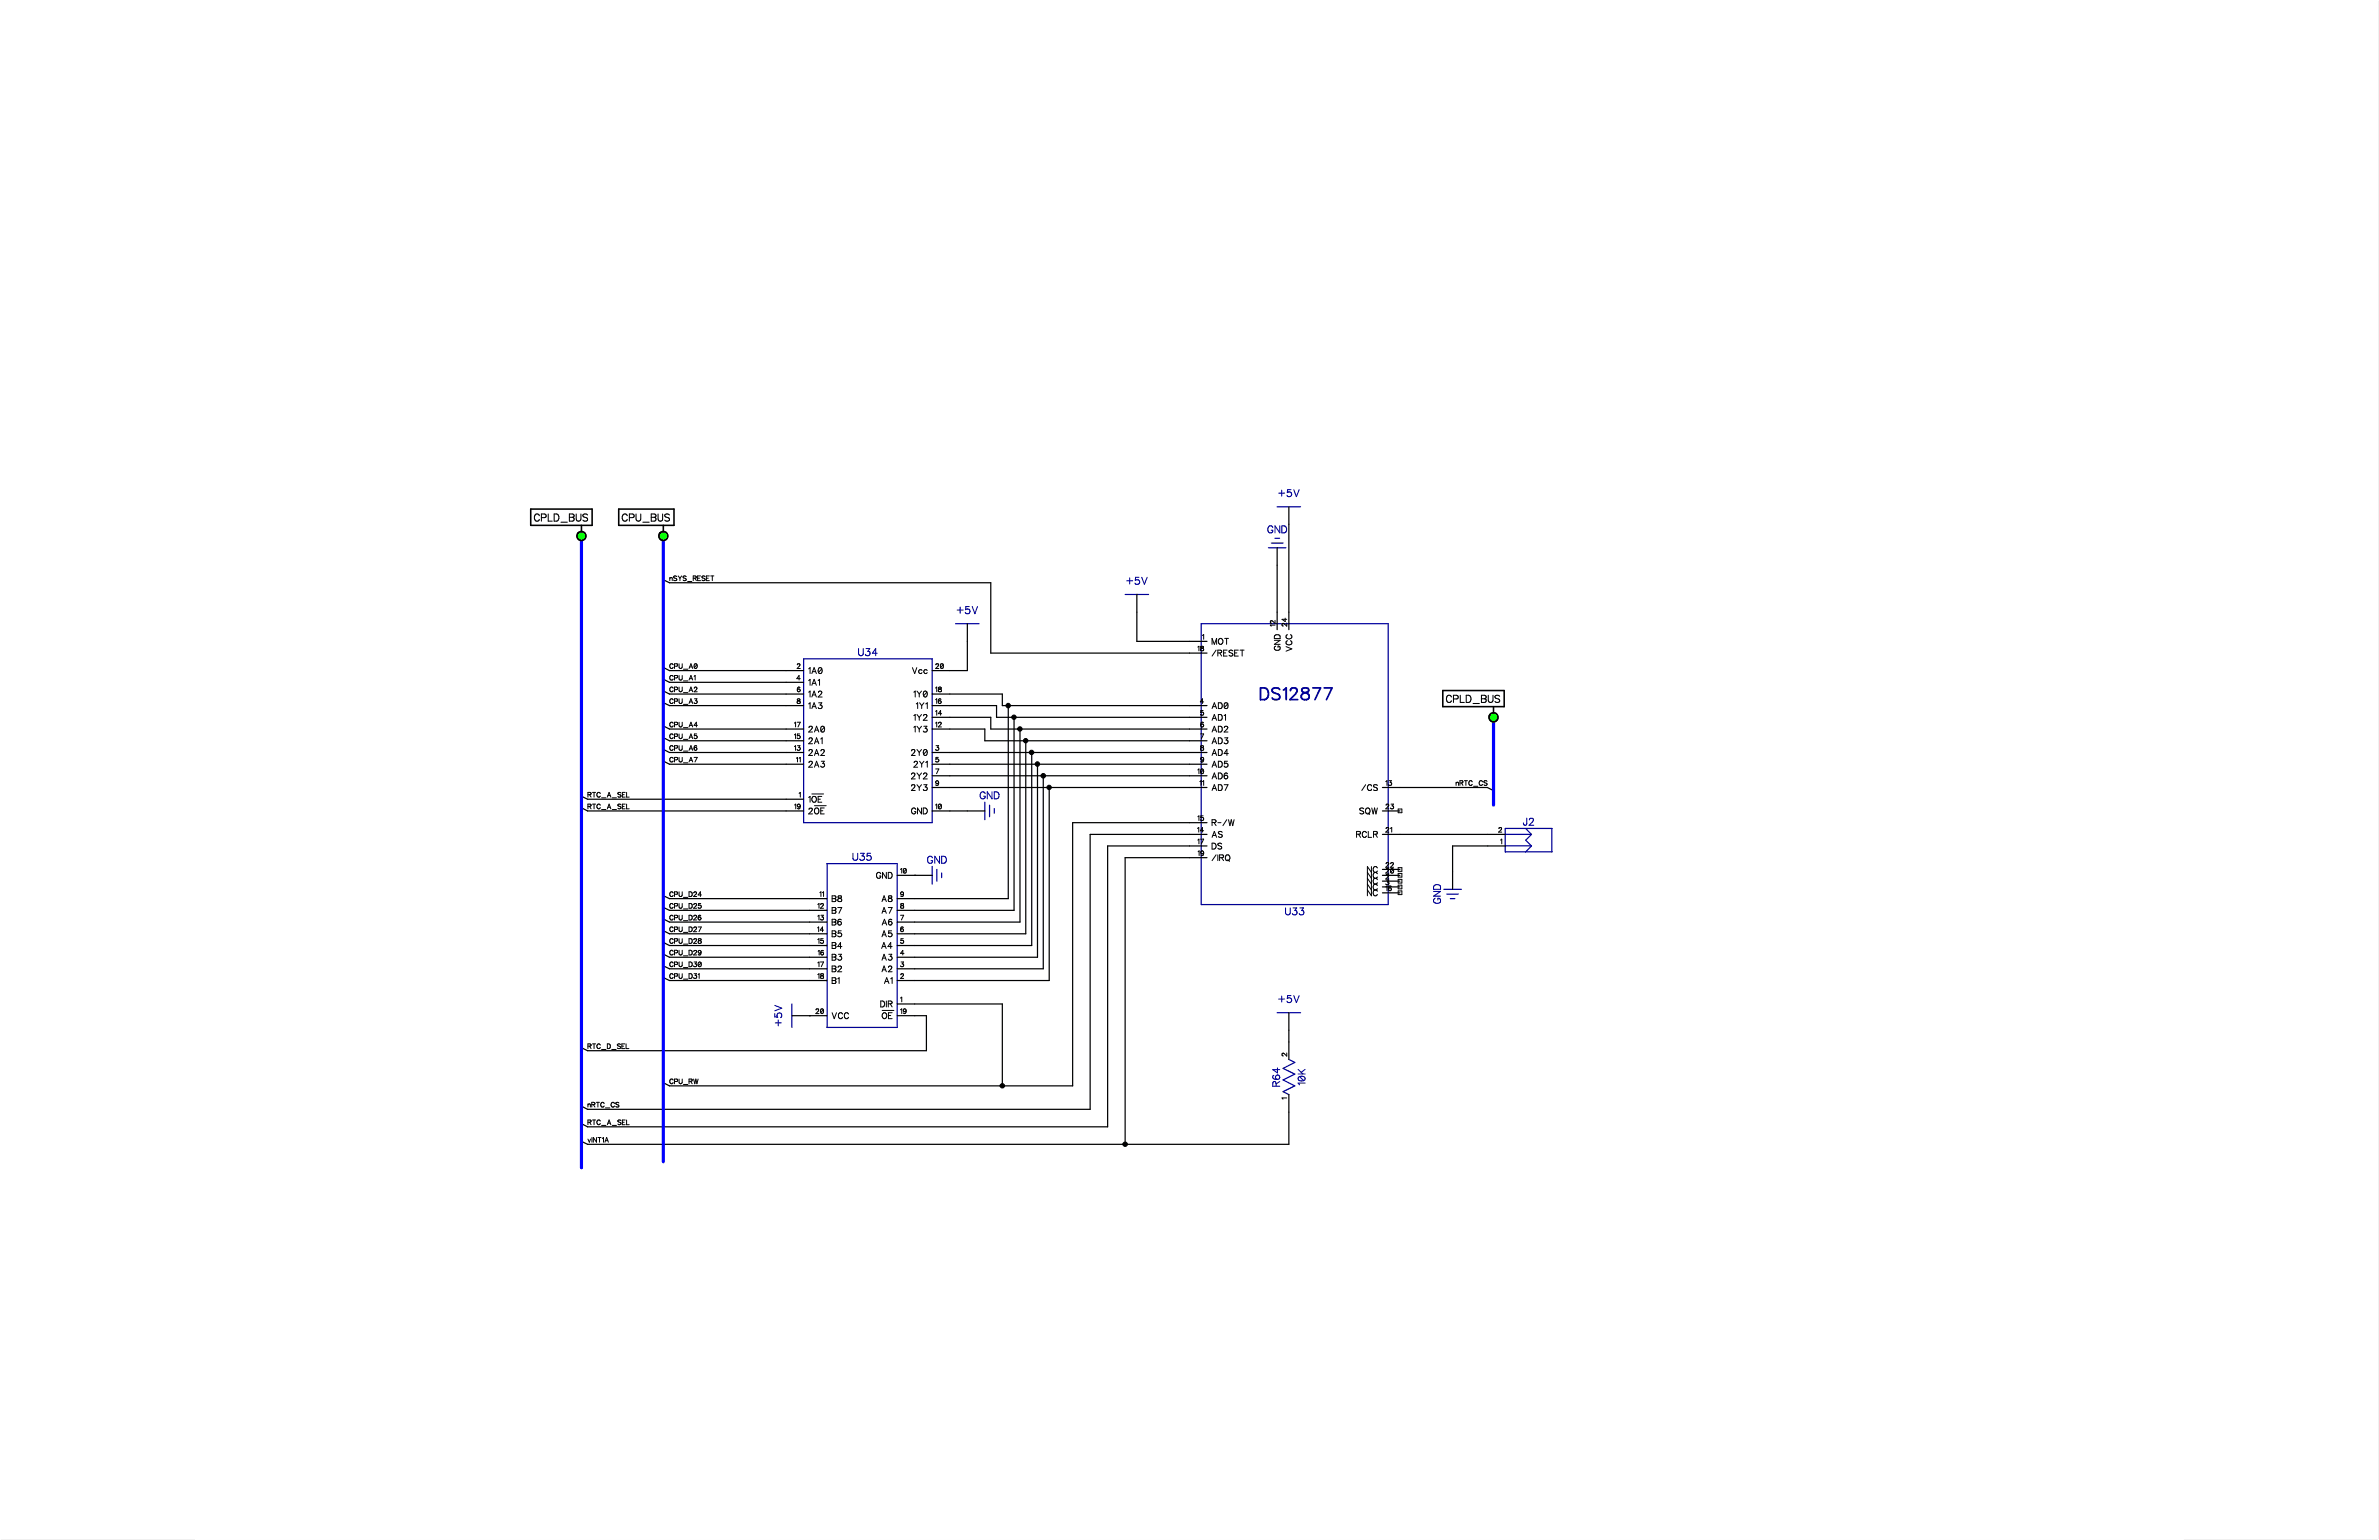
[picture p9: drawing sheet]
<svg xmlns="http://www.w3.org/2000/svg" width="432mm" height="279mm" viewBox="0 0 432 279" stroke-linecap="round" stroke-linejoin="round" font-family="sans-serif">
<defs><g id="words">
<text font-size="4.2" x="228.6" y="127.6">DS12877</text>
<g font-size="2.9">
<text x="95.3" y="94.9">CPLD_BUS CPU_BUS</text>
<text x="260.8" y="127.8">CPLD_BUS</text>
</g>
<g font-size="2.5">
<text x="232" y="90.5">+5V</text>
<text x="230" y="97.1">GND</text>
<text x="204.4" y="106.4">+5V</text>
<text x="173.6" y="111.7">+5V</text>
<text x="155.7" y="119.3">U34</text>
<text x="177.8" y="145.3">GND</text>
<text x="276.4" y="150.1">J2</text>
<text x="154.7" y="156.5">U35</text>
<text x="168.3" y="157">GND</text>
<text x="233.2" y="166.4">U33</text>
<text x="261.9" y="164" transform="rotate(-90 261.9 164)">GND</text>
<text x="232" y="182.3">+5V</text>
<text x="142.3" y="186.2" transform="rotate(-90 142.3 186.2)">+5V</text>
<text x="232.7" y="197.2" transform="rotate(-90 232.7 197.2)">R64</text>
<text x="237.3" y="196.9" transform="rotate(-90 237.3 196.9)">10K</text>
</g>
<g font-size="2.1">
<text x="219.9" y="117.2">MOT</text>
<text x="219.9" y="119.3">/RESET</text>
<text x="232.7" y="118.1" transform="rotate(-90 232.7 118.1)">GND</text>
<text x="234.8" y="118.2" transform="rotate(-90 234.8 118.2)">VCC</text>
<text x="146.7" y="122.5">1A0</text>
<text x="146.7" y="124.6">1A1</text>
<text x="165.5" y="122.5">Vcc</text>
<text x="146.7" y="126.8">1A2</text>
<text x="146.7" y="128.9">1A3</text>
<text x="165.8" y="131">1Y2</text>
<text x="165.8" y="126.8">1Y0</text>
<text x="166.2" y="128.9">1Y1</text>
<text x="219.9" y="128.9">AD0</text>
<text x="219.9" y="131">AD1</text>
<text x="146.7" y="137.4">2A2</text>
<text x="146.7" y="135.3">2A1</text>
<text x="146.7" y="133.1">2A0</text>
<text x="165.3" y="137.4">2Y0</text>
<text x="165.8" y="133.1">1Y3</text>
<text x="219.9" y="133.1">AD2</text>
<text x="219.9" y="135.3">AD3</text>
<text x="219.9" y="137.4">AD4</text>
<text x="146.7" y="139.5">2A3</text>
<text x="165.3" y="141.6">2Y2</text>
<text x="165.3" y="143.8">2Y3</text>
<text x="165.8" y="139.5">2Y1</text>
<text x="219.9" y="139.5">AD5</text>
<text x="219.9" y="141.6">AD6</text>
<text x="219.9" y="143.8">AD7</text>
<text x="247.1" y="143.8">/CS</text>
<text x="146.7" y="145.9">1~OE~</text>
<text x="146.7" y="148">2~OE~</text>
<text x="165.4" y="148">GND</text>
<text x="246.7" y="148">SQW</text>
<text x="219.9" y="152.2">AS</text>
<text x="219.9" y="150.1">R-/W</text>
<text x="219.9" y="154.4">DS</text>
<text x="246.1" y="152.2">RCLR</text>
<text x="159" y="159.7">GND</text>
<text x="219.9" y="156.5">/IRQ</text>
<text x="248.1" y="160.7">NC</text>
<text x="248.1" y="161.8">NC</text>
<text x="248.1" y="159.7">NC</text>
<text x="248.1" y="158.6">NC</text>
<text x="150.9" y="163.9">B8</text>
<text x="150.9" y="166">B7</text>
<text x="160" y="166">A7</text>
<text x="160" y="163.9">A8</text>
<text x="248.1" y="162.9">NC</text>
<text x="150.9" y="168.2">B6</text>
<text x="150.9" y="170.3">B5</text>
<text x="150.9" y="172.4">B4</text>
<text x="159.9" y="172.4">A4</text>
<text x="160" y="170.3">A5</text>
<text x="160" y="168.2">A6</text>
<text x="150.9" y="174.5">B3</text>
<text x="150.9" y="176.6">B2</text>
<text x="150.9" y="178.8">B1</text>
<text x="160" y="176.6">A2</text>
<text x="160" y="174.5">A3</text>
<text x="160.4" y="178.8">A1</text>
<text x="150.9" y="185.1">VCC</text>
<text x="159.8" y="183">DIR</text>
<text x="160" y="185.1">~OE</text>
</g>
<g font-size="1.7">
<text x="231.7" y="113.7" transform="rotate(-90 231.7 113.7)">12</text>
<text x="233.8" y="113.7" transform="rotate(-90 233.8 113.7)">24</text>
<text x="217.4" y="118.4">18</text>
<text x="218.2" y="116.2">1</text>
<text x="144.6" y="123.7">4</text>
<text x="144.6" y="121.5">2</text>
<text x="144.7" y="125.8">6</text>
<text x="169.8" y="125.8">18</text>
<text x="169.8" y="121.5">20</text>
<text x="144.6" y="127.9">8</text>
<text x="169.8" y="130">14</text>
<text x="169.8" y="127.9">16</text>
<text x="217.8" y="127.9">4</text>
<text x="217.8" y="130">5</text>
<text x="144.1" y="136.4">13</text>
<text x="144.1" y="134.3">15</text>
<text x="144.1" y="132.1">17</text>
<text x="169.8" y="136.4">3</text>
<text x="169.8" y="132.1">12</text>
<text x="217.8" y="134.3">7</text>
<text x="217.8" y="136.4">8</text>
<text x="217.9" y="132.1">6</text>
<text x="144.5" y="138.5">11</text>
<text x="169.8" y="138.5">5</text>
<text x="169.8" y="140.6">7</text>
<text x="169.8" y="142.8">9</text>
<text x="217.4" y="140.6">10</text>
<text x="217.7" y="142.8">11</text>
<text x="217.9" y="138.5">9</text>
<text x="251.5" y="142.8">13</text>
<text x="144.2" y="147">19</text>
<text x="145" y="144.9">1</text>
<text x="169.8" y="147">10</text>
<text x="217.4" y="149.1">15</text>
<text x="251.5" y="147">23</text>
<text x="217.3" y="151.2">14</text>
<text x="217.4" y="153.4">17</text>
<text x="217.4" y="155.5">19</text>
<text x="251.5" y="151.2">21</text>
<text x="272" y="151.2">2</text>
<text x="272.3" y="153.4">1</text>
<text x="163.4" y="158.7">10</text>
<text x="251.5" y="159.7">2</text>
<text x="251.5" y="160.8">3</text>
<text x="251.5" y="161.9">16</text>
<text x="251.5" y="158.7">20</text>
<text x="251.5" y="157.6">22</text>
<text x="148.4" y="165">12</text>
<text x="148.4" y="167.2">13</text>
<text x="148.7" y="162.9">11</text>
<text x="163.4" y="167.2">7</text>
<text x="163.4" y="165">8</text>
<text x="163.4" y="162.9">9</text>
<text x="148.3" y="169.3">14</text>
<text x="148.4" y="171.4">15</text>
<text x="148.4" y="173.5">16</text>
<text x="163.4" y="173.5">4</text>
<text x="163.4" y="171.4">5</text>
<text x="163.4" y="169.3">6</text>
<text x="148.4" y="175.7">17</text>
<text x="148.4" y="177.8">18</text>
<text x="163.4" y="177.8">2</text>
<text x="163.4" y="175.7">3</text>
<text x="148" y="184.1">20</text>
<text x="163.4" y="182">1</text>
<text x="163.4" y="184.1">19</text>
<text x="233.8" y="191.7" transform="rotate(-90 233.8 191.7)">2</text>
<text x="233.8" y="199.5" transform="rotate(-90 233.8 199.5)">1</text>
</g>
</g></defs>
<g fill="#000" stroke="#000" stroke-width=".18">
<path d="M0 0h431.8v279.4h-431.8z"/>
<circle cx="183" cy="128" r=".41"/>
<circle cx="184" cy="130.1" r=".4"/>
<circle cx="185.1" cy="132.3" r=".4"/>
<circle cx="186.2" cy="134.4" r=".4"/>
<circle cx="187.2" cy="136.5" r=".41"/>
<circle cx="188.3" cy="138.6" r=".41"/>
<circle cx="189.4" cy="140.7" r=".41"/>
<circle cx="190.4" cy="142.9" r=".4"/>
<circle cx="181.9" cy="197" r=".41"/>
<circle cx="204.2" cy="207.6" r=".41"/>
</g>
<g fill="#fff" stroke="#fff" stroke-width=".18">
<path d="M0 0h431.8v279.4h-431.8z"/>
<path d="M35.5 0h360.8v279.4h-360.8z"/>
</g>
<g fill="none" stroke="#000" stroke-width=".18">
<path d="M121.6 104.8v.5M121.6 104.9l.2-.1h.2v.5M122.8 104.6l-.2-.1-.3 .1v.2l.5 .2v.2l-.2 .1-.3-.1M123.1 104.5l.3 .4M123.4 104.9v.4M123.7 104.5l-.3 .4M124.6 104.6l-.3-.1-.3 .1v.2l.6 .3-.3 .2-.3-.1M124.8 105.5h.8M125.8 104.9h.5l.1-.2-.2-.2h-.4v.8M126.1 104.9l.3 .4M126.6 104.9h.4M127.2 104.5h-.6v.8h.6"/>
<path d="M128 104.6l-.2-.1-.4 .1 .1 .2 .3 .1 .2 .3-.2 .1-.4-.1M128.2 104.9h.4M128.7 104.5h-.5v.8h.5M129 104.5h.6M129.3 104.5v.8M217.4 117.4l.2-.1v.8M218 117.3v.2l.5 .3a.28 .28 0 0 1-.3 .3 .28 .28 0 0 1-.3-.4l.5-.3v-.1zM218.2 115.3l.3-.2v.9M220 116.9v-1.1l.4 1.1 .4-1.1v1.1M220.7 118l-.7 1M221 118.5l.7-.1v-.4h-.7v1M221.2 116a.47 .47 0 0 1 .8 .4 .47 .47 0 0 1-.8 .3l-.1-.2z"/>
<path d="M221.4 118.5l.3 .5M222.1 118.5h.4M222.3 115.8h.7M222.6 115.8v1.1M222.7 118h-.6v1h.6M223.8 118.1l-.3-.1-.4 .1 .1 .3 .6 .3v.2l-.3 .1-.4-.1M224.1 118.5h.4M224.8 118h-.7v1h.7M225.1 118h.7M225.5 118v1M230.6 112.7v.2l.2 .2M230.7 112.6l-.1 .1"/>
<path d="M231.3 116.2h1l-1 .7h1M231.3 115.3a.6 .6 0 0 1 1 .2v.4h-1zM231.4 113.4h-.8l.1 .2M231.4 112.6v.5l-.5-.5h-.2M231.6 117.2a.39 .39 0 0 0-.3 .5 .39 .39 0 0 0 .4 .3h.3a.38 .38 0 0 0 .4-.4 .38 .38 0 0 0-.4-.4v.3M233.3 112.1v.7l-.6-.4h.9M233.4 117.3l1.1 .4-1.1 .4M233.6 113v.6l-.6-.5-.3 .1v.3l.2 .1M233.7 115.2a.39 .39 0 0 0-.3 .4 .39 .39 0 0 0 .4 .3h.3a.39 .39 0 0 0 .4-.3 .39 .39 0 0 0-.3-.4M233.7 116.2a.39 .39 0 0 0-.3 .5 .39 .39 0 0 0 .4 .3h.3a.39 .39 0 0 0 .4-.3 .39 .39 0 0 0-.3-.5M122.2 120.6a.34 .34 0 0 0-.5-.1 .34 .34 0 0 0-.1 .4 .31 .31 0 0 0 .2 .4 .31 .31 0 0 0 .4-.2M122.2 122.7a.34 .34 0 0 0-.5-.1 .34 .34 0 0 0-.1 .5 .31 .31 0 0 0 .2 .3 .31 .31 0 0 0 .4-.2"/>
<path d="M122.2 124.9a.34 .34 0 0 0-.5-.2 .34 .34 0 0 0-.1 .5 .31 .31 0 0 0 .2 .3 .31 .31 0 0 0 .4-.2M122.2 127a.34 .34 0 0 0-.5-.2 .34 .34 0 0 0-.1 .5 .31 .31 0 0 0 .2 .3 .31 .31 0 0 0 .4-.2M122.2 131.2a.31 .31 0 0 0-.4-.2 .31 .31 0 0 0-.2 .3l.1 .6h.3l.2-.2M122.2 133.3a.34 .34 0 0 0-.5-.1 .34 .34 0 0 0-.1 .5 .31 .31 0 0 0 .2 .3 .31 .31 0 0 0 .4-.2M122.2 135.5a.34 .34 0 0 0-.5-.2 .34 .34 0 0 0-.1 .5 .31 .31 0 0 0 .2 .3 .31 .31 0 0 0 .4-.2M122.2 137.6a.34 .34 0 0 0-.5-.1 .34 .34 0 0 0-.1 .4 .31 .31 0 0 0 .2 .3 .31 .31 0 0 0 .4-.2M122.4 120.9l.5-.1 .1-.3-.6-.1v.9M122.4 123l.6-.1v-.3h-.6v.8M122.4 125.1l.6-.1v-.3h-.6v.8M122.4 127.2h.6v-.3l-.6-.1v.8M122.4 131.5l.5-.1 .1-.3-.6-.1v.9M122.4 133.6h.5l.1-.4h-.6v.8"/>
<path d="M122.4 135.7l.6-.1v-.2l-.6-.1v.8M122.4 137.9l.6-.1v-.3l-.6-.1v.8M123.3 120.4v.8l.2 .1 .3-.3v-.6M123.3 122.6v.7l.2 .1 .2-.1 .1-.1v-.6M123.3 124.7v.6l.2 .2h.2l.1-.2v-.6M123.3 126.8v.7l.2 .1h.2l.1-.2v-.6M123.3 131v.8l.2 .1h.2l.1-.3v-.6M123.3 133.2v.7l.2 .1 .3-.2v-.6M123.3 135.3v.7l.2 .1 .3-.2v-.6M123.3 137.4v.7l.2 .1h.2l.1-.2v-.6M124 121.4h.8M124 123.5h.8"/>
<path d="M124 125.7h.8M124 127.8h.8M124 132h.8M124 134.1h.8M124 136.3h.8M124 138.4h.8M125.1 121.3l.3-.9 .3 .9M125.1 123.4l.3-.8 .3 .8M125.1 125.5l.3-.8 .3 .8M125.1 127.6l.3-.8 .3 .8M125.1 131.9l.3-.9 .3 .9M125.1 134l.3-.8 .3 .8"/>
<path d="M125.1 136.1l.3-.8 .3 .8M125.1 138.2l.3-.8 .3 .8M125.2 121h.4M125.2 123.1h.4M125.2 125.2h.4M125.2 127.3h.4M125.2 131.6h.4M125.2 133.7h.4M125.2 135.9h.4M125.2 138h.4M126 122.7l.2-.1v.8M126 137.4h.6l-.5 .8"/>
<path d="M126 124.9l.1-.2a.25 .25 0 0 1 .4 .1 .25 .25 0 0 1-.1 .3l-.4 .4h.6M126 135.7a.27 .27 0 0 1 .5 .1 .27 .27 0 0 1-.3 .3l-.2-.1zM126 126.8h.5l-.2 .3h.1a.28 .28 0 0 1 0 .5 .28 .28 0 0 1-.4-.1M126.5 135.4l-.4-.1-.1 .6M126.5 133.2h-.5v.3h.4l.2 .2a.31 .31 0 0 1-.2 .3 .31 .31 0 0 1-.4-.1M126.5 120.6l-.1-.1h-.3l-.1 .6M126.5 120.6l.1 .3-.2 .3-.2 .1-.2-.2M126.5 120.6l-.5 .5M126.6 131.6h-.6l.4-.6v.9M144.2 135.4l.2-.1v.8M144.2 131.2l.2-.2v.9M144.2 133.3l.2-.1v.8"/>
<path d="M144.6 137.6l.1-.2v.8M144.7 131h.6l-.5 .9M144.7 120.6l.2-.2 .3 .2-.5 .7h.6M144.7 125.1l.4-.1 .2 .3-.2 .2h-.3zM144.7 126.8v.3a.36 .36 0 0 1 .4 .1 .36 .36 0 0 1 .1 .4h-.5a.36 .36 0 0 1 .1-.4 .36 .36 0 0 1 .4-.1v-.3zM144.7 135.3h.5l-.2 .3a.28 .28 0 0 1 .2 .5 .28 .28 0 0 1-.5-.1M145 137.6l.3-.2v.8M145.2 133.2h-.5v.3h.4l.2 .2a.31 .31 0 0 1-.2 .3 .31 .31 0 0 1-.4-.1M145.2 124.8l-.2-.1h-.2l-.1 .5M145.3 123.1h-.7l.4-.5v.8M146.8 121.3l.2-.2v1.1M146.8 123.5l.2-.2v1"/>
<path d="M146.8 125.6l.2-.2v1.1M146.8 127.7l.2-.2v1.1M146.8 132l.2-.2h.4v.2l-.6 .8h.7M146.8 134.1l.1-.2h.3l.2 .3-.6 .7h.7M146.8 136.2l.2-.2h.2l.2 .3-.6 .8h.7M146.8 138.3l.2-.2h.2l.2 .3-.6 .8h.7M146.8 136.2h.1M146.8 138.3v.1M147.4 122.2l.4-1.1 .4 1.1M147.4 124.3l.4-1 .4 1M147.4 126.5l.4-1.1 .4 1.1M147.4 128.6l.4-1.1 .4 1.1"/>
<path d="M147.5 128.2h.5M147.5 121.9h.5M147.5 124h.5M147.5 126.1h.5M147.8 139.2l.4-1.1 .4 1.1M147.8 137.1l.4-1.1 .4 1.1M147.8 134.9l.4-1 .4 1M147.8 132.8l.4-1 .4 1M148 132.5h.5M148 134.6h.5M148 136.7h.5M148 138.8h.5"/>
<path d="M148.5 123.5l.2-.2v1M148.6 125.6l.1-.2h.3l.2 .2-.2 .4-.5 .5h.7M148.6 127.5h.6l-.4 .4a.36 .36 0 0 1 .4 .3 .36 .36 0 0 1-.3 .4 .36 .36 0 0 1-.4-.2M149 134.1l.2-.2v1M149 136.2l.1-.2h.3l.2 .3-.6 .8h.7M149 136.2h.1M149.1 138.1h.5l-.3 .4a.35 .35 0 0 1 .3 .6 .35 .35 0 0 1-.6-.1M149.2 121.3a.31 .31 0 0 0-.3-.2 .31 .31 0 0 0-.3 .2v.7M149.2 121.3v.3a.46 .46 0 0 1-.4 .6l-.2-.2M149.2 121.3l-.6 .7M149.6 132l.1 .2a.46 .46 0 0 1-.4 .6l-.3-.2M149.6 132l-.1-.2h-.4l-.1 .8"/>
<path d="M149.6 132l-.6 .6M165.4 136.2l.1-.2h.4l.2 .3-.7 .8h.7M165.4 136.2h.1M165.6 121.1l.4 1.1 .4-1.1M165.9 125.6l.2-.2v1.1M165.9 132l.2-.2v1M165.9 129.8l.2-.2v1.1M165.9 138.3l.2-.2h.2l.2 .3-.6 .8h.7M165.9 138.3v.1M166.3 127.7l.3-.2v1.1M166.4 136l.4 .5M166.4 131.8l.4 .5"/>
<path d="M166.4 129.6l.4 .5M166.4 125.4l.4 .5M166.8 125.9v.6M166.8 130.1v.6M166.8 132.3v.5M166.8 136.5v.6M166.9 138.1l.4 .5M166.9 127.5l.4 .5M167.3 136l-.5 .5M167.3 131.8l-.5 .5M167.3 129.6l-.5 .5M167.3 125.4l-.5 .5"/>
<path d="M167.3 128v.6M167.3 138.6v.6M167.4 121.6a.34 .34 0 0 0-.5 0 .34 .34 0 0 0 0 .5 .34 .34 0 0 0 .5-.1M167.6 129.9l.2-.3 .3 .1 .1 .1-.6 .9h.7M167.7 131.8h.5l-.3 .3a.36 .36 0 0 1 .3 .6 .36 .36 0 0 1-.6-.1M167.7 138.1l-.4 .5M167.7 127.5l-.4 .5M168 127.7l.3-.2v1.1M168 138.3l.3-.2v1.1M168.2 136.2v.6a.31 .31 0 0 1-.3 .3 .31 .31 0 0 1-.3-.3M168.2 136.2a.31 .31 0 0 0-.3-.2 .31 .31 0 0 0-.3 .2v.6M168.2 125.6l-.3-.2a.56 .56 0 0 0-.3 .8"/>
<path d="M168.2 125.6v.6a.31 .31 0 0 1-.3 .3 .31 .31 0 0 1-.3-.3M168.2 136.2l-.6 .6M168.2 125.6l-.6 .6M168.3 121.6a.35 .35 0 0 0-.5 0 .35 .35 0 0 0 0 .5 .35 .35 0 0 0 .5-.1M169.8 139.5h.6l-.4 .9M169.8 124.8l.2-.1v.8M169.8 126.9l.2-.1v.8M169.8 129.1l.2-.2v.9M169.8 131.2l.2-.2v.9M169.9 135.3h.5l-.3 .3a.29 .29 0 0 1 .3 .3 .29 .29 0 0 1-.2 .3 .29 .29 0 0 1-.4-.2M170.3 120.5l-.3-.1-.1 .2M170.3 120.5h.1"/>
<path d="M170.3 120.5l-.1 .4-.4 .4h.6M170.3 127.3l.3 .3 .2-.2M170.3 127.3l.3-.2 .2 .2M170.3 137.4h-.4v.4a.3 .3 0 0 1 .4-.1 .3 .3 0 0 1 0 .5 .3 .3 0 0 1-.5-.1M170.3 131.2l.1-.1 .3-.1 .1 .3-.5 .6h.6M170.4 124.7l-.1 .2 .5 .3v.2h-.5v-.2l.5-.3-.1-.2zM170.8 126.9l-.2-.1a.41 .41 0 0 0-.3 .5M170.8 127.3v.1M170.9 129.5h-.6l.4-.6v.9M171.2 120.6l-.1-.1h-.3l-.1 .6M171.2 120.6l-.1 .6-.2 .1-.2-.2M171.2 120.6l-.5 .5"/>
<path d="M217.4 139.7l.2-.2v.9M217.9 133.2h.6l-.4 .8M218 135.3v.3l.3 .1 .2 .2-.1 .1-.3 .1a.29 .29 0 0 1-.2-.3 .29 .29 0 0 1 .4-.2l.1-.1v-.2zM218.4 128.9h-.4l-.1 .4a.3 .3 0 0 1 .5 0 .3 .3 0 0 1-.1 .4 .3 .3 0 0 1-.4-.1M218.4 139.7l.1 .3-.2 .3h-.3l-.1-.1M218.4 139.7l-.2-.2-.2 .1-.1 .6M218.4 139.7l-.5 .5M218.4 131.2l-.2-.2a.41 .41 0 0 0-.3 .6M218.5 127.3h-.6l.3-.5v.8M218.5 137.7l-.2 .5-.3-.1M220 128.6l.4-1.1 .4 1.1M220 130.7l.4-1.1 .4 1.1"/>
<path d="M220 132.8l.4-1 .4 1M220 134.9l.4-1 .4 1M220 137.1l.4-1.1 .4 1.1M220 139.2l.4-1.1 .4 1.1M220.2 128.2h.5M220.2 130.3h.5M220.2 132.5h.5M220.2 134.6h.5M220.2 136.7h.5M220.2 138.8h.5M221.1 127.5h.4a.56 .56 0 0 1 .3 .5 .56 .56 0 0 1-.3 .6h-.4zM221.1 129.6h.4a.56 .56 0 0 1 .3 .6 .56 .56 0 0 1-.3 .5h-.4z"/>
<path d="M221.1 131.8h.4a.56 .56 0 0 1 .4 .5 .56 .56 0 0 1-.4 .5h-.4zM221.1 133.9h.4a.58 .58 0 0 1 .4 .5 .58 .58 0 0 1-.4 .5h-.4zM221.1 136h.4a.58 .58 0 0 1 .4 .5 .58 .58 0 0 1-.4 .6h-.4zM221.1 138.1h.4a.58 .58 0 0 1 .4 .6 .58 .58 0 0 1-.4 .5h-.4zM222.2 129.8l.2-.2v1.1M222.2 132a.33 .33 0 0 1 .3-.3 .33 .33 0 0 1 .4 .3l-.7 .8h.7M222.3 133.9h.6l-.4 .4a.36 .36 0 0 1 .3 .5 .36 .36 0 0 1-.6-.1M222.8 138.1h-.5l-.1 .5a.37 .37 0 0 1 .6-.1 .37 .37 0 0 1-.1 .6 .37 .37 0 0 1-.5-.1M222.9 127.7v.7l-.2 .1h-.4l-.1-.1M222.9 127.7l-.2-.2h-.4l-.1 .2v.7M222.9 127.7l-.7 .7M222.9 136.7h-.7l.5-.7v1.1"/>
<path d="M106.7 144.2l.5-.1 .1-.2-.6-.1v.8M106.7 146.3l.6-.1v-.2l-.6-.1v.8M107 144.2l.3 .4M107 146.3l.3 .4M107.5 143.8h.6M107.5 145.9h.6M107.8 143.8v.8M107.8 145.9v.8M109 146.1l-.2-.2a.39 .39 0 0 0-.5 .4 .39 .39 0 0 0 .6 .3l.1-.1M109 144l-.2-.2a.39 .39 0 0 0-.5 .4 .39 .39 0 0 0 .7 .2M109.2 144.7h.8M109.2 146.9h.8"/>
<path d="M110.2 144.6l.4-.8 .3 .8M110.2 146.7l.4-.8 .3 .8M110.3 144.3h.4M110.3 146.5h.4M111.1 144.7h.8M111.1 146.9h.8M112.7 143.9l-.2-.1-.4 .1 .1 .1 .5 .3v.2l-.2 .1-.4-.1M112.7 146l-.2-.1-.4 .1 .1 .2 .5 .3-.2 .2-.4-.1M113 144.2h.3M113 146.3h.3M113.5 143.8h-.5v.8h.5M113.5 145.9h-.5v.8h.5"/>
<path d="M113.7 143.8v.8h.5M113.7 145.9v.8h.5M144.2 146l.2-.1v.8M144.7 146.2l.3 .2 .3-.2M144.7 146.1l.3-.2 .3 .3M144.7 146.1v.1M145 143.9l.3-.1v.8M145.3 146.2l-.2 .5-.4-.1M146.8 144.7l.2-.2v1M146.8 146.8l.1-.1 .3-.1 .2 .3-.6 .8h.7M147.4 144h2.1M147.5 144.6l.1-.1a.51 .51 0 0 1 .6 .5 .51 .51 0 0 1-.6 .5l-.1-.1a.59 .59 0 0 1 0-.8z"/>
<path d="M147.8 146.2h2.2M148 146.7a.49 .49 0 0 1 .6 .4 .49 .49 0 0 1-.6 .5l-.2-.3 .1-.5zM148.5 145h.4M149 147.1h.4M149.2 144.5h-.7v1h.7M149.6 146.6h-.6v1.1h.6M159.9 158.5a.39 .39 0 0 0-.5-.2 .39 .39 0 0 0-.3 .4v.2a.38 .38 0 0 0 .4 .5 .38 .38 0 0 0 .4-.5h-.3M160.9 158.3v1.1l-.7-1.1v1.1M161.2 158.3a.58 .58 0 0 1 .7 .3 .58 .58 0 0 1-.2 .7l-.5 .1zM163.4 157.7l.3-.1v.8M164.5 157.7l-.1-.1h-.3l-.1 .6M164.5 157.7l-.1 .7h-.3l-.1-.2"/>
<path d="M164.5 157.7l-.5 .5M165.4 140.5l.3-.3 .3 .1-.1 .5-.5 .5h.7M165.4 142.6l.1-.2 .5 .1v.3l-.6 .6h.7M166.2 146.8a.39 .39 0 0 0-.4-.2 .39 .39 0 0 0-.4 .4v.3a.38 .38 0 0 0 .4 .4 .38 .38 0 0 0 .4-.4h-.2M166.4 140.2l.4 .5M166.4 142.4l.4 .5M166.8 140.7v.6M166.8 142.9v.5M167.3 146.6v1.1l-.8-1.1v1.1M167.3 140.2l-.5 .5M167.3 142.4l-.5 .5M167.6 146.6h.3a.57 .57 0 0 1 .4 .5 .57 .57 0 0 1-.4 .6h-.3z"/>
<path d="M167.6 140.5l.2-.3h.3l.1 .2-.1 .4-.5 .5h.7M167.7 142.4h.5l-.3 .4a.36 .36 0 0 1 .4 .3 .36 .36 0 0 1-.3 .4 .36 .36 0 0 1-.4-.3M169.8 146l.2-.1v.8M170.4 141.9l-.2 .6-.3-.1M170.8 146v-.1h-.4l-.1 .7M170.8 146v.7h-.4l-.1-.1M170.8 146l-.5 .6M217.4 150.3l.2-.2v.9M217.4 148.2l.2-.2v.9M217.4 152.4l.2-.2v.9M217.5 154.5l.1-.1v.8M217.8 141.8l.2-.2v.9"/>
<path d="M217.9 152.2h.6l-.4 .9M217.9 154.6v.1M217.9 154.7l.3 .2 .3-.2M217.9 154.6l.3-.2 .3 .3M218.2 141.8l.3-.2v.9M218.4 148h-.4l-.1 .4a.31 .31 0 0 1 .5 0 .31 .31 0 0 1 0 .4 .31 .31 0 0 1-.5-.1M218.5 154.7l-.2 .5-.3-.1M218.5 150.7h-.6l.3-.6v.9M220 149.2h.6l.1-.3-.2-.2h-.5v1.1M220 153h.3a.57 .57 0 0 1 .4 .5 .57 .57 0 0 1-.4 .6h-.3zM220 141.3l.4-1.1 .4 1.1M220 143.4l.4-1 .4 1"/>
<path d="M220 151.9l.4-1.1 .4 1.1M220.2 140.9h.5M220.2 143.1h.5M220.2 151.6h.5M220.3 149.2l.4 .6M220.7 155.1l-.7 1M221 149.3h.6M221 155.1v1M221.1 140.2h.4a.58 .58 0 0 1 .4 .6 .58 .58 0 0 1-.4 .5h-.4zM221.1 142.4h.4a.56 .56 0 0 1 .3 .5 .56 .56 0 0 1-.3 .5h-.4zM221.4 155.6h.4l.3-.3-.1-.2h-.6v1M221.7 155.6l.4 .5"/>
<path d="M221.7 153.1l-.2-.1-.5 .1 .1 .3 .6 .3v.2l-.2 .2-.5-.2M221.8 151l-.2-.2-.5 .2 .1 .3 .6 .3v.2l-.2 .1-.5-.1M222.2 142.4h.7l-.5 1M222.6 155.1a.49 .49 0 0 1 .6 .5 .49 .49 0 0 1-.7 .4l-.1-.5zM222.7 148.7l-.7 1.1M222.8 140.4l-.3-.2a.5 .5 0 0 0-.3 .7M222.9 156l.3 .3M223 148.7l.2 1.1 .3-1.1 .2 1.1 .3-1.1M246.2 151.4l.6-.1 .2-.1-.1-.3-.7-.1v1.1M246.6 151.4l.4 .5M247.5 146.7l-.2-.1-.5 .1 .1 .3 .6 .3v.2l-.2 .2-.5-.2M247.9 142.4l-.7 1"/>
<path d="M247.9 146.7a.47 .47 0 0 1 .8 .4 .47 .47 0 0 1-.8 .4l-.1-.2zM248 151.1a.39 .39 0 0 0-.4-.3 .39 .39 0 0 0-.3 .5v.2a.39 .39 0 0 0 .3 .4 .39 .39 0 0 0 .4-.2M248.2 159.4l.7 1M248.2 158.3l.7 1.1M248.3 147.5l.3 .3M248.3 150.8v1.1h.7M248.9 157.2v5.3l-.7-1.1M248.9 158.3l-.7-1.1v5.3M249 142.6a.39 .39 0 0 0-.5-.2 .39 .39 0 0 0-.3 .4 .53 .53 0 0 0 .3 .6h.3l.2-.2M249 146.6l.2 1.1 .3-1.1 .2 1.1 .3-1.1M249.3 151.4l.6-.1v-.4l-.6-.1v1.1M249.6 159.4h.1"/>
<path d="M249.6 159.4a.58 .58 0 0 0-.4 .5 .58 .58 0 0 0 .4 .5M249.6 158.3a.61 .61 0 0 0-.4 .5 .61 .61 0 0 0 .4 .6M249.6 158.3h.1M249.7 151.4l.3 .5M249.7 159.4l.3 .2M249.7 158.3l.3 .2M250 157.5a.39 .39 0 0 0-.4-.3 .39 .39 0 0 0-.4 .4l.1 .5 .3 .2M250 142.5l-.1-.1h-.5l-.1 .3 .6 .3 .1 .3-.3 .1-.4-.1M250 159.1l-.3 .3M250 158l-.3 .3M251.5 141.8l.2-.2v.9M251.6 146l.3-.1 .2 .2-.6 .6h.6"/>
<path d="M251.6 146v.1M251.6 156.7l.1-.2 .4 .2-.6 .7h.6M251.6 157.8l.1-.2 .4 .1-.6 .7h.6M251.6 158.8l.1-.1 .2-.1 .2 .3-.6 .6h.6M251.6 159.7h.5l-.3 .3a.28 .28 0 0 1 .3 .3 .28 .28 0 0 1-.3 .3 .28 .28 0 0 1-.3-.2M252 150.2h-.3l-.1 .1M252 150.2h.1M252 150.2v.3l-.5 .5h.6M252.1 141.6h.4l-.2 .4h.2M252.4 150.3l.2-.2v.9M252.4 156.7l.1-.2h.3l.1 .2-.5 .7h.6M252.5 145.9h.4l-.2 .3a.29 .29 0 0 1 .2 .5 .29 .29 0 0 1-.5-.1"/>
<path d="M252.5 142h.1M252.5 142a.29 .29 0 0 1-.1 .5 .29 .29 0 0 1-.4-.2M252.9 157.7l-.1-.1h-.3l-.1 .6M252.9 157.7l-.1 .7h-.3l-.1-.2M252.9 157.7l-.5 .5M253.8 159.5h.6v.7h-.6zM253.8 146.8h.6v.6h-.6zM253.8 157.4h.6v.7h-.6zM253.8 158.5h.6v.6h-.6zM264.3 141.9v.6M264.3 142.1l.4-.1v.5M265 142h.5v-.3l-.5-.1v.9"/>
<path d="M265.3 142l.2 .5M265.8 141.6h.6M266.1 141.6v.9M267.2 141.9l-.1-.2a.39 .39 0 0 0-.5 .4 .39 .39 0 0 0 .6 .3v-.1M267.5 142.7h.7M269.1 141.9l-.1-.2a.39 .39 0 0 0-.5 .4 .39 .39 0 0 0 .5 .3l.1-.1M269.9 141.8l-.2-.2-.4 .2 .1 .1 .5 .3-.2 .3-.4-.1M272.1 150.3v-.1l.3-.1 .1 .3-.5 .6h.6M272.4 152.4l.2-.2v.9M122.2 162a.31 .31 0 0 0-.4-.2 .31 .31 0 0 0-.2 .3v.2a.31 .31 0 0 0 .2 .4 .31 .31 0 0 0 .4-.2M122.2 164.1a.31 .31 0 0 0-.4-.2 .31 .31 0 0 0-.2 .3v.3a.31 .31 0 0 0 .2 .3 .31 .31 0 0 0 .4-.2M122.2 166.2a.31 .31 0 0 0-.4-.1 .31 .31 0 0 0-.2 .3l.1 .5h.3l.2-.2"/>
<path d="M122.2 168.4a.34 .34 0 0 0-.5-.2 .34 .34 0 0 0-.1 .5 .31 .31 0 0 0 .2 .3 .31 .31 0 0 0 .4-.2M122.2 170.5a.34 .34 0 0 0-.5-.2 .34 .34 0 0 0-.1 .5 .31 .31 0 0 0 .2 .4 .31 .31 0 0 0 .4-.3M122.2 172.6a.34 .34 0 0 0-.5-.2 .34 .34 0 0 0-.1 .5 .31 .31 0 0 0 .2 .4 .31 .31 0 0 0 .4-.2M122.2 174.8a.34 .34 0 0 0-.5-.2 .34 .34 0 0 0-.1 .5 .31 .31 0 0 0 .2 .3 .31 .31 0 0 0 .4-.2M122.2 176.9l-.2-.2a.39 .39 0 0 0-.5 .4 .39 .39 0 0 0 .6 .3l.1-.1M122.4 162.2h.6v-.3l-.6-.1v.9M122.4 164.4l.6-.1v-.3l-.6-.1v.9M122.4 166.5h.5l.1-.4h-.6v.8M122.4 168.6h.5l.1-.4h-.6v.8M122.4 170.8l.6-.1v-.3l-.6-.1v.9M122.4 172.9l.6-.1v-.3l-.6-.1v.9M122.4 175l.6-.1v-.3l-.6-.1v.9"/>
<path d="M122.4 177.1l.6-.1v-.2l-.6-.1v.8M123.3 161.8v.7l.2 .2 .2-.1 .1-.2v-.6M123.3 163.9v.8l.2 .1h.2l.1-.3v-.6M123.3 166.1v.7l.2 .1h.2l.1-.2v-.6M123.3 168.2v.7l.2 .1 .3-.2v-.6M123.3 170.3v.7l.2 .2 .3-.3v-.6M123.3 172.4v.8l.2 .1 .2-.1 .1-.2v-.6M123.3 174.5v.7l.2 .2h.2l.1-.2v-.7M123.3 176.7v.7l.2 .1h.2l.1-.2v-.6M124 162.8h.8M124 164.9h.8M124 167h.8"/>
<path d="M124 169.2h.8M124 171.3h.8M124 173.4h.8M124 175.5h.8M124 177.6h.8M125.1 161.8h.2a.46 .46 0 0 1 .3 .4 .46 .46 0 0 1-.3 .5h-.2zM125.1 163.9h.2a.46 .46 0 0 1 .3 .5 .46 .46 0 0 1-.3 .4h-.2zM125.1 166.1h.2a.46 .46 0 0 1 .3 .4 .46 .46 0 0 1-.3 .4h-.2zM125.1 168.2h.2a.46 .46 0 0 1 .3 .4 .46 .46 0 0 1-.3 .4h-.2zM125.1 170.3h.2a.46 .46 0 0 1 .3 .4 .46 .46 0 0 1-.3 .5h-.2zM125.1 172.4a.48 .48 0 0 1 .5 .2 .48 .48 0 0 1 0 .6l-.5 .1zM125.1 174.5h.2a.46 .46 0 0 1 .3 .5 .46 .46 0 0 1-.3 .4h-.2z"/>
<path d="M125.1 176.7h.2a.46 .46 0 0 1 .3 .4 .46 .46 0 0 1-.3 .4h-.2zM125.9 162l.2-.2 .3 .1v.2l-.5 .6h.6M125.9 164.1l.2-.2 .3 .1v.2l-.5 .6h.6M125.9 166.2a.27 .27 0 0 1 .3-.2 .27 .27 0 0 1 .2 .2l-.5 .7h.6M125.9 168.4l.2-.2h.3v.3l-.5 .5h.6M125.9 170.5l.4-.2 .1 .2-.5 .7h.6M125.9 172.6l.4-.2 .1 .3-.5 .6h.6M125.9 170.5h.1M125.9 172.6h.1M126 174.5h.4l-.2 .4h.2M126 176.7h.4l-.2 .3h.2M126.4 174.9h.1"/>
<path d="M126.4 177v.1M126.4 174.9a.31 .31 0 0 1-.1 .5 .31 .31 0 0 1-.4-.2M126.4 177.1a.31 .31 0 0 1-.1 .4 .31 .31 0 0 1-.4-.1M126.7 168.2h.6l-.4 .8M126.7 176.8l.2-.1v.8M126.8 170.3v.3l.4 .1 .1 .2v.2l-.4 .1a.29 .29 0 0 1-.2-.4 .29 .29 0 0 1 .4-.2l.2-.1-.1-.2zM127.2 163.9h-.4l-.1 .4a.3 .3 0 0 1 .5 0 .3 .3 0 0 1 0 .4 .3 .3 0 0 1-.5-.1M127.2 166.2l-.2-.1a.41 .41 0 0 0-.3 .5M127.3 174.7l-.1 .7h-.4l-.1-.2M127.3 174.7l-.3-.2-.3 .2v.5M127.3 172.7l-.2 .5h-.4M127.3 174.7l-.6 .5"/>
<path d="M127.3 162.4h-.6l.4-.6v.9M148.4 168.3l.2-.1v.8M148.4 164.1l.3-.2v.9M148.4 166.2l.3-.1v.8M148.4 170.5l.3-.2v.9M148.4 174.7l.3-.2v.9M148.4 176.8l.3-.1v.8M148.5 172.6l.2-.2v.9M148.8 162l.2-.2v.9M148.9 174.5h.6l-.4 .9M149 164.1l.1-.2 .3 .2-.5 .7h.6M149 166.1h.4l-.2 .3a.29 .29 0 0 1 .2 .4 .29 .29 0 0 1-.5 0"/>
<path d="M149 176.7v.2a.46 .46 0 0 1 .4 .6h-.4a.36 .36 0 0 1 0-.4 .36 .36 0 0 1 .4-.2v-.2zM149.3 162l.2-.2v.9M149.4 170.3h-.4v.4a.31 .31 0 0 1 .4-.1 .31 .31 0 0 1 0 .4l-.3 .2-.2-.2M149.4 172.5h-.3l-.1 .5M149.5 168.8h-.6l.4-.6v.8M151 162.5l.6 .1 .1 .1-.2 .3 .2 .2-.1 .3-.6 .1zM151 164.7h.6l.1 .1-.2 .4 .2 .2-.1 .3h-.6zM151 175.3h.6l.1 .2-.2 .3 .2 .2-.1 .3h-.6zM151 168.9h.5l.2 .2-.1 .3h-.1l.2 .2-.1 .3-.6 .1zM151 171l.7 .1v.2l-.2 .2 .2 .2-.1 .3-.6 .1zM151 177.4h.6l.1 .2-.2 .3 .2 .2-.1 .3h-.6zM151 163h.5"/>
<path d="M151 165.2h.5M151 167.3h.5M151 169.4h.5M151 171.5h.5M151 173.6h.5M151 175.8h.5M151 177.9h.5M151.5 167.3l.2-.2-.1-.3h-.6v1h.6M151.5 167.3l.2 .2v.2M151.6 173.6h-.1M151.7 173.5l-.1-.3-.6-.1v1.1l.6-.1 .1-.3-.2-.2M151.7 167.7l-.1 .1"/>
<path d="M151.7 173.5l-.1 .1M152.1 164.7h.7l-.5 1M152.1 177.6l.2-.2v1M152.2 162.6v.3a.45 .45 0 0 1 .5 .1 .45 .45 0 0 1 0 .5h-.5l-.1-.1 .1-.4 .5-.2v-.2zM152.2 173.1h.5l-.3 .4a.36 .36 0 0 1 .3 .6 .36 .36 0 0 1-.6-.1M152.2 175.4l-.1 .1M152.2 175.3h.3l.2 .3-.6 .7h.7M152.2 175.3v.1M152.7 168.9h-.5l-.1 .5a.38 .38 0 0 1 .6 0 .38 .38 0 0 1-.1 .5 .38 .38 0 0 1-.5-.1M152.7 166.9l-.3-.1a.53 .53 0 0 0-.3 .7M152.8 171.7h-.7l.5-.7v1.1M160 172.1l.4-1.1 .4 1.1"/>
<path d="M160.1 176.3l.4-1 .4 1M160.1 174.2l.4-1.1 .4 1.1M160.1 170l.4-1.1 .4 1.1M160.1 165.7l.4-1 .4 1M160.1 163.6l.4-1.1 .4 1.1M160.1 167.8l.4-1 .4 1M160.2 171.7h.5M160.2 176h.5M160.2 173.8h.5M160.2 169.6h.5M160.2 165.4h.5M160.2 163.2h.5"/>
<path d="M160.3 167.5h.5M160.5 178.4l.4-1 .5 1M160.7 178.1h.5M161.2 164.7h.7l-.5 1M161.3 175.5l.2-.2 .3 .1v.3l-.6 .6h.7M161.3 162.6v.3a.45 .45 0 0 1 .5 .1 .45 .45 0 0 1 0 .5h-.5v-.4l.6-.3-.1-.2zM161.3 173.1h.6l-.3 .4a.35 .35 0 0 1 .2 .6 .35 .35 0 0 1-.6-.1M161.7 177.6l.2-.2v1M161.8 168.9h-.5v.5a.37 .37 0 0 1 .5-.1 .37 .37 0 0 1 0 .6 .37 .37 0 0 1-.6-.1M161.9 166.9l-.3-.1a.53 .53 0 0 0-.3 .7M161.9 171.7h-.7l.5-.7v1.1M163.4 166.1h.6l-.4 .8"/>
<path d="M163.4 168.8l.3 .2M163.5 176.9l.2-.2 .3 .1-.6 .7h.6M163.5 164v.2l.5 .2a.27 .27 0 0 1-.2 .4 .27 .27 0 0 1-.3-.4l.5-.3v-.1zM163.5 174.5h.5l-.3 .4a.28 .28 0 0 1 .3 .2 .28 .28 0 0 1-.2 .3 .28 .28 0 0 1-.4-.2M163.7 161.8h.1M163.7 162.3h.1M163.7 169h.1M163.7 161.8l-.3 .3 .3 .2M163.7 168.5h.1M163.7 168.5l-.3 .3M163.7 168.5l.3 .3-.3 .2M163.7 161.8l.3 .3"/>
<path d="M164 168.3l-.4-.1-.2 .6M164 170.3h-.5v.4a.31 .31 0 0 1 .4-.1 .31 .31 0 0 1 .1 .4l-.3 .2-.3-.2M164 162.1a.39 .39 0 0 1-.3 .6l-.2-.2M164 162.1l-.3 .2M164.1 173h-.7l.5-.6v.9M248.2 160.4l.7 1.1M249.6 160.4a.53 .53 0 0 0-.4 .6 .53 .53 0 0 0 .6 .4l.2-.2M249.6 160.4h.1M249.7 160.4l.3 .3M250 161.7a.39 .39 0 0 0-.5-.3 .39 .39 0 0 0-.3 .5v.2a.39 .39 0 0 0 .3 .4 .39 .39 0 0 0 .5-.2M250 160.1l-.3 .3M251.5 160.9l.2-.1v.8"/>
<path d="M252.1 161.1l.4 .1v.3l-.2 .1-.2-.1zM252.5 160.9l-.4-.1-.1 .5M253.8 160.6h.6v.7h-.6zM253.8 161.6h.6v.7h-.6zM106.7 189.8h.5l.1-.3-.6-.1v.8M107 189.8l.3 .4M107.5 189.4h.6M107.8 189.4v.8M108.2 200h.6M108.5 200v.9M109 189.6a.32 .32 0 0 0-.4-.2 .32 .32 0 0 0-.3 .3l.2 .5h.3l.2-.1M109.2 190.4h.8"/>
<path d="M110.2 189.4h.3a.48 .48 0 0 1 .3 .4 .48 .48 0 0 1-.3 .4h-.3zM111 190.4h.8M112.6 189.5l-.2-.1-.4 .1 .2 .3 .4 .1v.3l-.6-.1M112.9 189.8h.3M113.4 189.4h-.5v.8h.5M113.6 189.4v.8h.5M122.2 196a.34 .34 0 0 0-.5-.2 .34 .34 0 0 0-.1 .5 .31 .31 0 0 0 .2 .3 .31 .31 0 0 0 .4-.2M122.4 196.2h.5l.1-.4h-.6v.8M123.3 195.8v.7l.2 .1 .3-.2v-.6M124 196.8h.8M125.1 196.2l.5-.1v-.3h-.5v.8M125.3 196.2l.3 .4"/>
<path d="M125.9 195.8l.2 .8 .2-.8 .2 .8 .2-.8M148.1 183.2l.2-.2 .3 .2-.1 .3-.4 .4h.6M149.4 183.2v.6l-.2 .1-.2-.2M149.4 183.2l-.1-.2-.3 .1-.1 .3 .1 .3M149.4 183.2l-.4 .5M151 183.7l.4 1.1 .4-1.1M152.9 184a.39 .39 0 0 0-.4-.3 .39 .39 0 0 0-.3 .4v.3a.39 .39 0 0 0 .3 .4 .39 .39 0 0 0 .4-.2M154 184a.39 .39 0 0 0-.4-.3 .39 .39 0 0 0-.3 .4v.3a.39 .39 0 0 0 .3 .4 .39 .39 0 0 0 .4-.2M159.9 181.6a.58 .58 0 0 1 .6 .3 .58 .58 0 0 1-.1 .7l-.5 .1zM160.1 183.3h2.1M160.3 183.8a.49 .49 0 0 1 .7 .5 .49 .49 0 0 1-.7 .5l-.2-.4zM160.9 181.6v1.1"/>
<path d="M161.2 182.1h.6l.1-.3-.2-.2h-.5v1.1M161.3 184.2h.4M161.6 182.1l.3 .6M161.9 183.7h-.6v1.1h.6M163.4 181.1l.3-.2v.9M163.4 183.2l.3-.2v.9M164.5 183.3l-.2 .5-.2 .1-.1-.1M233.6 191v.6l-.7-.5-.2 .1v.2l.2 .2M233.6 199.2h-.9l.2 .2M106.7 200.3v.6M106.7 203.6l.6-.1v-.2l-.6-.1v.9M106.7 200.5l.2-.2h.2l.1 .6"/>
<path d="M106.7 206.7l.3 .5 .2-.5M107 203.6l.3 .5M107.4 200.4l.5-.1v-.2l-.5-.1v.9M107.4 206.4v.8M107.5 203.2h.6M107.7 200.4l.3 .5M107.8 203.2v.9M108.3 206.4v.8l-.6-.8v.8M108.5 206.4h.6M108.8 206.4v.8M109 203.4l-.2-.2a.39 .39 0 0 0-.5 .4 .39 .39 0 0 0 .6 .3l.1-.1M109.2 204.2h.8"/>
<path d="M109.3 206.5l.2-.1v.8M109.7 200.2a.38 .38 0 0 0-.6-.1 .38 .38 0 0 0 0 .6l.3 .2 .3-.2M109.8 207.2l.3-.8 .3 .8M109.9 201h.8M109.9 206.9h.4M110.2 204.1l.4-.9 .3 .9M110.3 203.8h.4M111.1 204.2h.8M111.5 200.2a.38 .38 0 0 0-.5-.1 .38 .38 0 0 0 0 .6l.3 .2 .2-.2M112.3 200.1l-.2-.1-.3 .1 .1 .2 .4 .2v.3l-.5-.1M112.7 203.3l-.2-.1-.4 .1 .1 .2 .5 .3-.2 .3-.4-.2M113 203.6h.3"/>
<path d="M113.5 203.2h-.5v.9h.5M113.7 203.2v.9h.5"/>
<circle cx="218.2" cy="131.6" r=".27"/>
<circle cx="218.2" cy="137.7" r=".27"/>
<circle cx="170.1" cy="141.9" r=".27"/>
<circle cx="222.5" cy="141" r=".33"/>
<circle cx="127" cy="172.7" r=".27"/>
<circle cx="127" cy="166.6" r=".28"/>
<circle cx="149.2" cy="173" r=".26"/>
<circle cx="152.4" cy="167.5" r=".33"/>
<circle cx="161.6" cy="167.5" r=".33"/>
<circle cx="164.2" cy="183.3" r=".27"/>
</g>
<g fill="none" stroke="#000" stroke-width=".22">
<path d="M231.8 99.4v14.8M233.9 91.9v22.3M120.4 105.2l1.1 .5h58.3v12.8h39.3M175.6 113.2v8.5h-6.4M206.3 107.9v8.5h12.8M120.4 121.1l1.1 .6h24.4M120.4 123.2l1.1 .6h24.4M120.4 125.3l1.1 .6h24.4M120.4 127.5l1.1 .5h24.4M120.4 131.7l1.1 .6h24.4M120.4 133.8l1.1 .6h24.4M120.4 136l1.1 .5h24.4"/>
<path d="M120.4 138.1l1.1 .6h24.4M169.2 125.9h12.7v2.1h37.2M169.2 128h11.7v2.1h38.2M169.2 132.3h9.6v2.1h40.3M169.2 130.1h10.6v2.2h39.3M169.2 136.5h49.9M169.2 138.7h49.9M183 128v35h-20.2M184.1 130.1v35.1h-21.3M185.1 132.3v35h-22.3M186.2 134.4v35h-23.4M187.3 136.5v35h-24.5"/>
<path d="M188.3 138.7v35h-25.5M105.5 146.6l1.1 .5h39.3M105.5 144.5l1.1 .5h39.3M162.8 158.8h6.4M166 158.8h.1M169.2 147.1h9.6M169.2 142.9h49.9M169.2 140.7h49.9M189.4 140.7v35.1h-26.6M190.4 142.9v35h-27.6M219.1 149.3h-24.4v47.7h-73.2l-1.1-.6M219.1 153.5h-18.1v50.9h-94.4l-1.1-.5"/>
<path d="M219.1 151.4h-21.2v49.9h-91.3l-1.1-.6M219.1 155.6h-14.9v52M250.9 147.1h3.2M250.9 151.4h22.3M250.9 142.9h19.1l1.1 .5M250.9 158.8h3.2M250.9 159.9h3.2M250.9 157.7h3.2M273.2 153.5h-9.5v7.9M120.4 162.5l1.1 .5h28.6M120.4 164.6l1.1 .6h28.6M120.4 166.7l1.1 .6h28.6"/>
<path d="M120.4 168.8l1.1 .6h28.6M120.4 171l1.1 .5h28.6M120.4 173.1l1.1 .6h28.6M120.4 175.2l1.1 .6h28.6M120.4 177.4l1.1 .5h28.6M250.9 160.9h3.2M250.9 162h3.2M143.7 184.3h6.4M146.9 184.3h.1M162.8 182.1h19.1v14.9M162.8 184.3h5.3v6.3h-61.5l-1.1-.5M233.9 183.7v8.5"/>
<path d="M233.9 198.6v9h-127.3l-1.1-.5"/>
</g>
<path d="M105.5 97.3v114.6M120.4 97.3v113.5M271.1 130.1v16" fill="none" stroke="#00f" stroke-width=".57"/>
<g fill="#0f0" stroke="#0f0" stroke-width=".29">
<circle cx="120.4" cy="97.2" r=".81"/>
<circle cx="105.5" cy="97.2" r=".81"/>
<circle cx="271.1" cy="130.1" r=".82"/>
</g>
<g fill="none" stroke="#000" stroke-width=".29">
<path d="M96.3 92.4h11.2v2.9h-11.2zM105.5 95.3v1.1M112.3 92.4h10v2.9h-10zM120.4 95.3v1.1M261.9 125.3h11.1v2.9h-11.1zM271.1 128.2v1.1"/>
<circle cx="105.5" cy="97.2" r=".81"/>
<circle cx="120.4" cy="97.2" r=".81"/>
<circle cx="271.1" cy="130.1" r=".82"/>
</g>
<g fill="none" stroke="#000" stroke-width=".19">
<path d="M97.9 93.6a.46 .46 0 0 0-.5-.4 .46 .46 0 0 0-.4 .6 .53 .53 0 0 0 .2 .6 .53 .53 0 0 0 .7 0v-.2M98.3 93.9l.8-.1v-.4l-.8-.2v1.4M99.5 93.2v1.4h.7M100.6 93.2h.4a.71 .71 0 0 1 .5 .7 .71 .71 0 0 1-.5 .7h-.4zM101.8 94.7h1.2M103.3 93.2l.8 .2v.4l-.2 .1 .3 .2-.1 .4-.8 .1zM103.3 93.9h.6M104.6 93.2v1a.43 .43 0 0 0 .4 .4 .43 .43 0 0 0 .4-.4v-1M106.6 93.4a.48 .48 0 0 0-.4-.2 .48 .48 0 0 0-.4 .4l.1 .2 .6 .2 .1 .4a.54 .54 0 0 1-.8 0M113.9 93.6a.47 .47 0 0 0-.6-.3 .47 .47 0 0 0-.4 .5 .52 .52 0 0 0 .2 .7 .52 .52 0 0 0 .8-.3M114.2 93.9l.8-.1v-.4l-.8-.2v1.4M115.4 93.2v1a.43 .43 0 0 0 .5 .4 .43 .43 0 0 0 .4-.4v-1"/>
<path d="M116.7 94.7h1.1M118.2 93.2l.8 .2v.4l-.3 .1 .4 .2-.2 .4-.7 .1zM118.2 93.9h.5M119.4 93.2v1a.41 .41 0 0 0 .5 .4 .41 .41 0 0 0 .4-.4v-1M121.5 93.4l-.3-.2-.6 .2 .2 .4 .6 .2 .1 .4-.3 .2-.6-.2M263.4 126.5a.46 .46 0 0 0-.5-.4 .46 .46 0 0 0-.4 .6 .53 .53 0 0 0 .2 .6 .53 .53 0 0 0 .7 0v-.2M263.8 126.8h.7l.2-.2-.1-.3-.8-.2v1.3M265 126.1v1.3h.8M266.1 126.1h.5a.71 .71 0 0 1 .4 .7 .71 .71 0 0 1-.4 .6h-.5zM267.4 127.6h1.1M268.9 126.1l.8 .2v.4l-.3 .1 .3 .2-.1 .4h-.7zM268.9 126.8h.5"/>
<path d="M270.1 126.1v1a.43 .43 0 0 0 .5 .4 .43 .43 0 0 0 .4-.4v-1M272.2 126.3l-.3-.2-.6 .2 .2 .4 .6 .2 .1 .2v.2l-.3 .1-.6-.1"/>
</g>
<g fill="none" stroke="#000096" stroke-width=".19">
<path d="M231 95.7a.45 .45 0 0 0-.5-.3 .45 .45 0 0 0-.4 .5v.3a.45 .45 0 0 0 .5 .5 .45 .45 0 0 0 .4-.5h-.3M232.1 89.5h1.1M232.3 95.4v1.3l-.9-1.3v1.3M232.6 88.9v1.1M232.7 95.4h.4a.68 .68 0 0 1 .4 .6 .68 .68 0 0 1-.4 .7h-.4zM234.3 88.8h-.6l-.1 .6a.45 .45 0 0 1 .7 0 .45 .45 0 0 1-.1 .6 .45 .45 0 0 1-.6-.1M234.8 88.8l.5 1.3 .5-1.3M155.8 117.7v.9l.4 .4 .4-.2 .1-1.1M157.2 117.7h.7l-.4 .5a.42 .42 0 0 1 .3 .7 .42 .42 0 0 1-.7-.2M159.2 118.5h-.9l.6-.8v1.3M173.7 110.7h1.1M174.3 110.1v1.2"/>
<path d="M175.9 110h-.6v.6a.45 .45 0 0 1 .6 0 .45 .45 0 0 1 0 .7 .45 .45 0 0 1-.7-.2M176.5 110l.4 1.3 .5-1.3M204.5 105.4h1.1M205 104.8v1.1M206.7 104.7h-.6v.6a.46 .46 0 0 1 .6 0 .46 .46 0 0 1 0 .7 .46 .46 0 0 1-.7-.2M207.2 104.7l.5 1.3 .5-1.3M154.8 154.8v.9a.44 .44 0 0 0 .4 .4 .44 .44 0 0 0 .5-.4v-.9M156.2 154.8h.6l-.3 .5a.43 .43 0 0 1 .3 .7 .43 .43 0 0 1-.7-.1M158 154.8h-.6v.6a.46 .46 0 0 1 .6 0 .46 .46 0 0 1 0 .6 .46 .46 0 0 1-.7-.1M169.3 155.6a.46 .46 0 0 0-.6-.3 .46 .46 0 0 0-.3 .5v.3a.45 .45 0 0 0 .4 .5 .45 .45 0 0 0 .5-.5h-.3M170.5 155.4v1.2l-.8-1.2v1.2M170.9 155.4h.4a.67 .67 0 0 1 .5 .6 .67 .67 0 0 1-.5 .6h-.4z"/>
<path d="M178.8 144a.47 .47 0 0 0-.5-.3 .47 .47 0 0 0-.4 .4v.4a.46 .46 0 0 0 .5 .4 .46 .46 0 0 0 .4-.4h-.3M180.1 143.7v1.2l-.9-1.2v1.2M180.5 143.7a.7 .7 0 0 1 .7 .3 .7 .7 0 0 1 0 .8l-.7 .1zM277.1 148.4v1.2l-.2 .1h-.3l-.1-.4M277.6 148.7l.2-.2h.4l.1 .2-.2 .4-.6 .6h.9M233.3 164.7v.9l.4 .4 .3-.1 .2-.3v-.9M234.7 164.7h.7l-.4 .5a.43 .43 0 0 1 .3 .7 .43 .43 0 0 1-.7-.1M235.9 164.7h.7l-.3 .5a.43 .43 0 0 1 .2 .7 .43 .43 0 0 1-.7-.1M260.2 161.7h1.3l-1.3 .9h1.3M260.3 160.8a.7 .7 0 0 1 1.2 .1v.5h-1.3zM260.5 163a.47 .47 0 0 0-.3 .5 .47 .47 0 0 0 .5 .4h.3a.46 .46 0 0 0 .5-.5 .46 .46 0 0 0-.5-.4v.3M140.6 183.9v.6l.6 .1a.46 .46 0 0 1 0-.7 .46 .46 0 0 1 .6 .1 .46 .46 0 0 1-.1 .6"/>
<path d="M140.6 182.4l1.3 .5-1.3 .5M140.7 185.6h1.1M141.3 185v1.1M231.2 195.1l-.1 .1a.4 .4 0 0 0 .2 .6h.6M231.6 197.1v-.8l-.3-.1-.3 .3v.6h1.3M231.9 193.7v1l-.9-.6h1.3M232.1 181.3h1.1M232.3 196.2l-.7 .5M232.6 180.7v1.1M234.3 180.6h-.6l-.1 .6a.45 .45 0 0 1 .7 0 .45 .45 0 0 1-.1 .6 .45 .45 0 0 1-.6-.2M234.8 180.6l.5 1.3 .5-1.3M235.6 194.8h1.3"/>
<path d="M235.6 194l.9 .8M235.9 195.3a.39 .39 0 0 0-.3 .4 .39 .39 0 0 0 .3 .4h.7M235.9 195.3h.3a.56 .56 0 0 1 .7 .4l-.3 .4M235.9 195.3l.7 .8M236.9 196.5h-1.3l.3 .3M236.9 194l-.7 .6"/>
<circle cx="231.9" cy="195.4" r=".39"/>
</g>
<g fill="none" stroke="#000096" stroke-width=".22">
<path d="M230.2 99.4h3.2M230.8 98.5h2.1M231.4 97.7h.9M231.8 91.9h4.3M145.9 119.5h23.3v29.8h-23.3zM173.5 113.2h4.2M204.2 107.9h4.3M218 113.2h34v50.9h-34zM150.1 156.7h12.7v29.7h-12.7zM169.2 157.2v3.2M170.1 157.7v2.2M170.9 158.4v.8"/>
<path d="M178.8 145.5v3.2M179.6 146.1v2.1M180.5 146.7v.8M273.2 153.5h4.8M273.2 151.4h4.8M273.2 150.3h8.5v4.3h-8.5zM276.9 150.3l1.1 1.1M278 153.5l-1.1 1.1M278 151.4l-1.1 1 1.1 1.1M262.1 161.4h3.1M262.6 162.2h2.1M263.2 163h.9"/>
<path d="M143.7 182.1v4.3M231.8 183.7h4.3M233.9 192.2l1.1 .6-2.1 1 2.1 1.1-2.1 1 2.1 1.1-2.1 1.1 1 .5"/>
</g>
<path d="M228.8 124.8h.7a1.14 1.14 0 0 1 .8 1.1 1.14 1.14 0 0 1-.8 1h-.7zM232.3 125.1a.95 .95 0 0 0-1.4 0 .52 .52 0 0 0 .4 .6l.6 .2a.52 .52 0 0 1 .4 .4 .52 .52 0 0 1-.2 .5 .96 .96 0 0 1-1.2-.2M232.9 125.2l.6-.4v2.1M234.2 125.3l.1-.3a.7 .7 0 0 1 1 0 .7 .7 0 0 1-.2 .9l-1 1h1.5M236.4 124.9a.4 .4 0 0 0-.1 .4 .4 .4 0 0 0 .3 .3 .92 .92 0 0 1 1 .9 .71 .71 0 0 1-.9 .4 .71 .71 0 0 1-.4-.9l.9-.4a.42 .42 0 0 0 .2-.7l-.3-.1zM238.3 124.8h1.4l-1 2.1M240.3 124.8h1.5l-1 2.1" fill="none" stroke="#000096" stroke-width=".32"/>
<use href="#words"/>
</svg>
